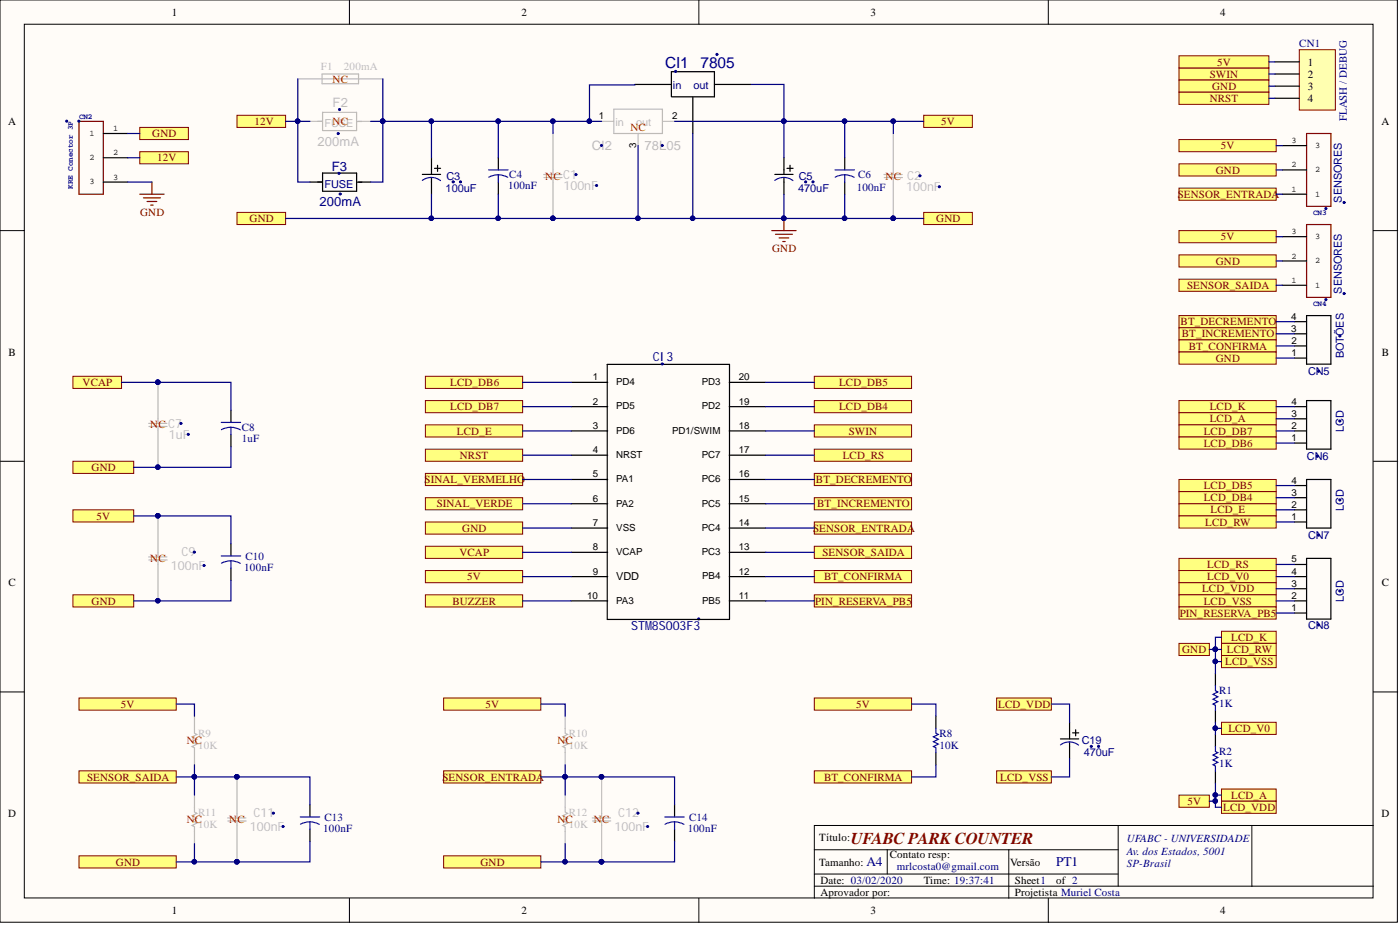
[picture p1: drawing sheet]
<svg xmlns="http://www.w3.org/2000/svg" width="292mm" height="193mm" viewBox="0 0 292 193" stroke-linecap="round" stroke-linejoin="round" font-family="sans-serif">
<defs><g id="words">
<text font-size="3.5" fill="#800000" x="177.5" y="176">UFABC PARK COUNTER</text>
<g font-size="3.2" fill="#000080">
<text x="138.8" y="14.3">CI1</text>
<text x="146.2" y="14.3">7805</text>
</g>
<g font-size="2.8" fill="#000080">
<text x="180.8" y="180.7">A4</text>
<text x="220.4" y="180.7">PT1</text>
</g>
<g font-size="2.7" fill="#bfbebc">
<text x="69.4" y="22.3">F2</text>
<text x="66.3" y="30.4">200mA</text>
<text x="123.5" y="31.3">CI2</text>
<text x="134.5" y="31.3">78L05</text>
</g>
<g font-size="2.7" fill="#000080">
<text x="69.2" y="35.6">F3</text>
<text x="66.7" y="43">200mA</text>
</g>
<g font-size="2.6" fill="#bfbebc">
<text x="117.5" y="37.3">C1</text>
<text x="117.6" y="39.6">100nF</text>
<text x="189.1" y="39.8">100nF</text>
<text x="189.3" y="37.6">C2</text>
<text x="35.1" y="89.2">C7</text>
<text x="35.2" y="91.5">1uF</text>
<text x="35.7" y="118.9">100nF</text>
<text x="37.9" y="116.1">C9</text>
<text x="52.2" y="173.3">100nF</text>
<text x="52.9" y="170.5">C11</text>
<text x="128.2" y="173.3">100nF</text>
<text x="129" y="170.5">C12</text>
</g>
<g font-size="2.6" fill="#000080">
<text x="136.2" y="75.3">CI3</text>
<text x="131.7" y="131.5">STM8S003F3</text>
</g>
<g font-size="2.3">
<text x="35.8" y="3.3">1</text>
<text x="108.8" y="3.3">2</text>
<text x="181.7" y="3.3">3</text>
<text x="254.6" y="3.3">4</text>
<text x="272.9" y="13.7">1</text>
<text x="272.9" y="16.2">2</text>
<text x="272.9" y="18.7">3</text>
<text x="272.9" y="21.3">4</text>
<text x="1.7" y="26.1">A</text>
<text x="288.2" y="26.1">A</text>
<text x="1.8" y="74.2">B</text>
<text x="288.3" y="74.2">B</text>
<text x="1.8" y="122.3">C</text>
<text x="128.6" y="121">VDD</text>
<text x="288.3" y="122.3">C</text>
<text x="1.7" y="170.4">D</text>
<text x="288.2" y="170.4">D</text>
<text x="170.9" y="175.5">Título:</text>
<text x="185.6" y="179">Contato resp:</text>
<text x="170.9" y="180.6">Tamanho:</text>
<text x="171.2" y="184.4">Date: 03/02/2020</text>
<text x="192.7" y="184.4">Time: 19:37:41</text>
<text x="210.7" y="180.6">Versão</text>
<text x="211.7" y="184.4">Sheet1</text>
<text x="220.4" y="184.4">of 2</text>
<text x="35.8" y="190.7">1</text>
<text x="108.8" y="190.7">2</text>
<text x="171.2" y="186.9">Aprovador por:</text>
<text x="181.7" y="190.7">3</text>
<text x="211.7" y="186.9">Projetista Muriel Costa</text>
<text x="254.6" y="190.7">4</text>
</g>
<g font-size="2.3" fill="#000080">
<text x="271.1" y="9.9">CN1</text>
<text x="140.4" y="18.6">in</text>
<text x="144.7" y="18.5">out</text>
<text x="281" y="25.3" transform="rotate(-90 281 25.3)">FLASH / DEBUG</text>
<text x="67.7" y="39.2">FUSE</text>
<text x="93" y="40">100uF</text>
<text x="93.2" y="37.5">C3</text>
<text x="106" y="39.5">100nF</text>
<text x="106.3" y="37.2">C4</text>
<text x="166.5" y="40">470uF</text>
<text x="166.7" y="37.5">C5</text>
<text x="178.8" y="39.8">100nF</text>
<text x="179" y="37.2">C6</text>
<text x="280" y="42.3" transform="rotate(-90 280 42.3)">SENSORES</text>
<text x="280" y="61.3" transform="rotate(-90 280 61.3)">SENSORES</text>
<text x="280.4" y="74.8" transform="rotate(-90 280.4 74.8)">BOTÕES</text>
<text x="272.9" y="78.2">CN5</text>
<text x="50.5" y="89.9">C8</text>
<text x="50.5" y="92.2">1uF</text>
<text x="272.7" y="96">CN6</text>
<text x="280.4" y="90.1" transform="rotate(-90 280.4 90.1)">LCD</text>
<text x="280.4" y="106.5" transform="rotate(-90 280.4 106.5)">LCD</text>
<text x="272.9" y="112.4">CN7</text>
<text x="51" y="119">100nF</text>
<text x="51.2" y="116.7">C10</text>
<text x="280.4" y="125.5" transform="rotate(-90 280.4 125.5)">LCD</text>
<text x="272.9" y="131.2">CN8</text>
<text x="254.3" y="147.4">1K</text>
<text x="254.3" y="144.9">R1</text>
<text x="196" y="153.7">R8</text>
<text x="225.7" y="155.2">C19</text>
<text x="196" y="156.3">10K</text>
<text x="226.1" y="157.8">470uF</text>
<text x="254.3" y="160.1">1K</text>
<text x="254.3" y="157.5">R2</text>
<text x="67.5" y="173.5">100nF</text>
<text x="67.7" y="171.2">C13</text>
<text x="143.5" y="173.5">100nF</text>
<text x="143.8" y="171.2">C14</text>
<text x="235.1" y="175.8">UFABC - UNIVERSIDADE</text>
<text x="235.1" y="178.3">Av. dos Estados, 5001</text>
<text x="187.1" y="181.6">mrlcosta0@gmail.com</text>
<text x="235.1" y="180.8">SP-Brasil</text>
</g>
<g font-size="2.3" fill="#bfbebc">
<text x="66.9" y="14.7">F1</text>
<text x="71.8" y="14.7">200mA</text>
<text x="67.7" y="26.5">FUSE</text>
<text x="128.4" y="26.3">in</text>
<text x="132.7" y="26.2">out</text>
<text x="41.3" y="153.7">R9</text>
<text x="118.7" y="153.7">R10</text>
<text x="41.3" y="156.3">10K</text>
<text x="118.7" y="156.3">10K</text>
<text x="41.3" y="172.7">10K</text>
<text x="41.3" y="170.2">R11</text>
<text x="118.7" y="172.7">10K</text>
<text x="118.7" y="170.2">R12</text>
</g>
<g font-size="2.3" fill="#f00">
<text x="69.4" y="17.2">NC</text>
<text x="69.4" y="26.1">NC</text>
<text x="131.5" y="27.4">NC</text>
<text x="113.8" y="37.5">NC</text>
<text x="184.8" y="37.5">NC</text>
<text x="31.4" y="89.4">NC</text>
<text x="31.4" y="117.2">NC</text>
<text x="39" y="155.2">NC</text>
<text x="116.3" y="155.2">NC</text>
<text x="39" y="171.7">NC</text>
<text x="47.8" y="171.7">NC</text>
<text x="116.3" y="171.7">NC</text>
<text x="123.9" y="171.7">NC</text>
</g>
<g font-size="2.3" fill="#800000">
<text x="252.4" y="16.2">SWIN</text>
<text x="253.9" y="13.7">5V</text>
<text x="252.4" y="21.3">NRST</text>
<text x="252.9" y="18.7">GND</text>
<text x="31.8" y="28.6">GND</text>
<text x="53.1" y="26.1">12V</text>
<text x="196.4" y="26.1">5V</text>
<text x="32.8" y="33.7">12V</text>
<text x="254.7" y="31.1">5V</text>
<text x="245.7" y="41.3">SENSOR_ENTRADA</text>
<text x="253.7" y="36.2">GND</text>
<text x="29.2" y="45.1">GND</text>
<text x="52.1" y="46.3">GND</text>
<text x="195.3" y="46.3">GND</text>
<text x="161.1" y="52.7">GND</text>
<text x="254.7" y="50.1">5V</text>
<text x="253.7" y="55.2">GND</text>
<text x="247.7" y="60.3">SENSOR_SAIDA</text>
<text x="246.3" y="67.9">BT_DECREMENTO</text>
<text x="246.6" y="70.4">BT_INCREMENTO</text>
<text x="248" y="72.9">BT_CONFIRMA</text>
<text x="253.7" y="75.5">GND</text>
<text x="17.2" y="80.5">VCAP</text>
<text x="93.9" y="80.5">LCD_DB6</text>
<text x="175.1" y="80.5">LCD_DB5</text>
<text x="93.9" y="85.6">LCD_DB7</text>
<text x="175.1" y="85.6">LCD_DB4</text>
<text x="252.4" y="85.6">LCD_K</text>
<text x="252.4" y="88.1">LCD_A</text>
<text x="95.3" y="90.7">LCD_E</text>
<text x="95.9" y="95.7">NRST</text>
<text x="175.8" y="95.7">LCD_RS</text>
<text x="177.1" y="90.7">SWIN</text>
<text x="251.1" y="90.7">LCD_DB7</text>
<text x="251.1" y="93.2">LCD_DB6</text>
<text x="19.1" y="98.3">GND</text>
<text x="88.6" y="100.8">SINAL_VERMELHO</text>
<text x="170.2" y="100.8">BT_DECREMENTO</text>
<text x="91.1" y="105.9">SINAL_VERDE</text>
<text x="170.5" y="105.9">BT_INCREMENTO</text>
<text x="251.1" y="102.1">LCD_DB5</text>
<text x="251.1" y="104.6">LCD_DB4</text>
<text x="252.6" y="107.1">LCD_E</text>
<text x="20.1" y="108.4">5V</text>
<text x="96.4" y="110.9">GND</text>
<text x="169.7" y="110.9">SENSOR_ENTRADA</text>
<text x="251.5" y="109.7">LCD_RW</text>
<text x="95.9" y="116">VCAP</text>
<text x="171.6" y="116">SENSOR_SAIDA</text>
<text x="251.9" y="118.5">LCD_RS</text>
<text x="97.5" y="121">5V</text>
<text x="171.9" y="121">BT_CONFIRMA</text>
<text x="250.8" y="123.6">LCD_VDD</text>
<text x="251.9" y="121">LCD_V0</text>
<text x="19.1" y="126.1">GND</text>
<text x="94.4" y="126.1">BUZZER</text>
<text x="170.1" y="126.1">PIN_RESERVA_PB5</text>
<text x="246.2" y="128.6">PIN_RESERVA_PB5</text>
<text x="251.1" y="126.1">LCD_VSS</text>
<text x="246.7" y="136.2">GND</text>
<text x="256" y="136.2">LCD_RW</text>
<text x="256.9" y="133.7">LCD_K</text>
<text x="255.6" y="138.8">LCD_VSS</text>
<text x="25.2" y="147.6">5V</text>
<text x="101.3" y="147.6">5V</text>
<text x="178.6" y="147.6">5V</text>
<text x="208.3" y="147.6">LCD_VDD</text>
<text x="256.3" y="152.7">LCD_V0</text>
<text x="18.2" y="162.8">SENSOR_SAIDA</text>
<text x="92.3" y="162.8">SENSOR_ENTRADA</text>
<text x="171.9" y="162.8">BT_CONFIRMA</text>
<text x="208.7" y="162.8">LCD_VSS</text>
<text x="247.8" y="167.9">5V</text>
<text x="256.9" y="166.6">LCD_A</text>
<text x="255.2" y="169.2">LCD_VDD</text>
<text x="24.2" y="180.6">GND</text>
<text x="100.3" y="180.6">GND</text>
</g>
<g font-size="2">
<text x="124.9" y="24.9">1</text>
<text x="140.2" y="24.9">2</text>
<text x="132.7" y="31" transform="rotate(-90 132.7 31)">3</text>
<text x="269.4" y="69.2">3</text>
<text x="269.4" y="66.7">4</text>
<text x="269.5" y="71.7">2</text>
<text x="269.5" y="74.3">1</text>
<text x="123.7" y="79.3">1</text>
<text x="128.6" y="80.4">PD4</text>
<text x="146.4" y="80.4">PD3</text>
<text x="154.2" y="79.3">20</text>
<text x="123.7" y="89.5">3</text>
<text x="123.7" y="84.4">2</text>
<text x="128.6" y="85.4">PD5</text>
<text x="146.4" y="85.4">PD2</text>
<text x="154.2" y="89.5">18</text>
<text x="154.2" y="84.4">19</text>
<text x="269.5" y="89.5">2</text>
<text x="269.5" y="86.9">3</text>
<text x="269.5" y="84.4">4</text>
<text x="123.7" y="94.5">4</text>
<text x="128.6" y="90.5">PD6</text>
<text x="128.6" y="95.6">NRST</text>
<text x="140.2" y="90.5">PD1/SWIM</text>
<text x="146.4" y="95.6">PC7</text>
<text x="154.2" y="94.5">17</text>
<text x="269.5" y="92">1</text>
<text x="123.7" y="99.6">5</text>
<text x="128.6" y="100.6">PA1</text>
<text x="146.4" y="100.6">PC6</text>
<text x="154.2" y="99.6">16</text>
<text x="269.5" y="100.9">4</text>
<text x="123.7" y="104.7">6</text>
<text x="128.6" y="105.7">PA2</text>
<text x="146.4" y="105.7">PC5</text>
<text x="154.2" y="104.7">15</text>
<text x="269.5" y="105.9">2</text>
<text x="269.5" y="103.4">3</text>
<text x="123.7" y="109.7">7</text>
<text x="128.6" y="110.7">VSS</text>
<text x="146.4" y="110.7">PC4</text>
<text x="154.2" y="109.7">14</text>
<text x="269.5" y="108.5">1</text>
<text x="123.7" y="119.9">9</text>
<text x="123.7" y="114.8">8</text>
<text x="128.6" y="115.8">VCAP</text>
<text x="146.4" y="115.8">PC3</text>
<text x="154.2" y="119.9">12</text>
<text x="154.2" y="114.8">13</text>
<text x="269.5" y="117.3">5</text>
<text x="269.5" y="119.9">4</text>
<text x="122.5" y="124.9">10</text>
<text x="128.6" y="125.9">PA3</text>
<text x="146.5" y="120.9">PB4</text>
<text x="146.5" y="125.9">PB5</text>
<text x="154.2" y="124.9">11</text>
<text x="269.5" y="124.9">2</text>
<text x="269.5" y="122.4">3</text>
<text x="269.5" y="127.5">1</text>
</g>
<g font-size="1.8">
<text x="18.7" y="28.4">1</text>
<text x="23.6" y="27.3">1</text>
<text x="269.5" y="29.9">3</text>
<text x="18.7" y="33.4">2</text>
<text x="23.6" y="32.4">2</text>
<text x="269.5" y="34.9">2</text>
<text x="274.4" y="36">2</text>
<text x="274.4" y="30.9">3</text>
<text x="18.7" y="38.5">3</text>
<text x="23.6" y="37.5">3</text>
<text x="269.5" y="40">1</text>
<text x="274.4" y="41">1</text>
<text x="269.5" y="53.9">2</text>
<text x="269.5" y="48.9">3</text>
<text x="274.4" y="49.9">3</text>
<text x="269.5" y="59">1</text>
<text x="274.4" y="54.9">2</text>
<text x="274.4" y="60">1</text>
</g>
<g font-size="1.6" fill="#000080">
<text x="16.5" y="24.8">CN2</text>
<text x="15.2" y="39.3" transform="rotate(-90 15.2 39.3)">KRE Conector 3P</text>
<text x="274" y="44.8">CN3</text>
<text x="274" y="63.8">CN4</text>
</g>
</g></defs>
<g fill="#fffcf8" stroke="#000" stroke-width=".21">
<path d="M0 0h291.6v192.4h-291.6z"/>
<path d="M5.1 5.1h281.4v182.2h-281.4z"/>
</g>
<g fill="none" stroke="#000" stroke-width=".21">
<path d="M72.9 0v5.1M145.8 0v5.1M218.7 0v5.1M0 48.1h5.1M286.6 48.1h5M0 96.2h5.1M286.6 96.2h5M0 144.3h5.1M286.6 144.3h5M169.9 177.3h63.4M185.1 177.3v5M210.5 177.3v10.1"/>
<path d="M233.3 172.2v12.7M261.2 172.2h-91.3v15.2M286.6 172.2h-25.4v12.7M72.9 187.4v5.1M145.8 187.4v5.1M169.9 184.9h116.7M169.9 182.3h63.4M218.7 187.4v5.1"/>
</g>
<g fill="#000080" stroke="#000080" stroke-width=".21">
<circle cx="145.8" cy="129.1" r=".22"/>
<circle cx="138.2" cy="75.9" r=".22"/>
<circle cx="169.6" cy="37.9" r=".22"/>
<circle cx="168.1" cy="37.9" r=".22"/>
</g>
<g fill="none" stroke="#000" stroke-width=".25">
<path d="M161.7 36.4h3.8M163.6 32.9v3.5M163.6 37v3.5M164.2 35.1h1.3M164.8 34.5v1.3M119.2 79.8h7.6M152.2 79.8h7.6M119.2 89.9h7.6M119.2 95h7.6M119.2 84.8h7.6M152.2 89.9h7.6M152.2 95h7.6"/>
<path d="M152.2 84.8h7.6M119.2 105.1h7.6M119.2 110.2h7.6M119.2 100h7.6M119.2 115.2h7.6M152.2 105.1h7.6M152.2 110.2h7.6M152.2 100h7.6M152.2 115.2h7.6M119.2 120.3h7.6M119.2 125.4h7.6M126.7 129.2v-53.2h25.5v53.2"/>
<path d="M126.7 129.2h25.5M152.2 120.3h7.6M152.2 125.4h7.6"/>
</g>
<path d="M161.7 37.6a3.1 3.1 0 0 1 3.7 .1" fill="none" stroke="#00f" stroke-width=".25"/>
<g fill="#ffff80" stroke="#800000" stroke-width=".21">
<path d="M169.9 78.5h20.3v2.5h-20.3z" fill-rule="evenodd"/>
<path d="M169.9 83.6h20.3v2.5h-20.3z" fill-rule="evenodd"/>
<path d="M169.9 88.6h20.3v2.6h-20.3z" fill-rule="evenodd"/>
<path d="M169.9 93.7h20.3v2.5h-20.3z" fill-rule="evenodd"/>
<path d="M169.9 98.8h20.3v2.5h-20.3z" fill-rule="evenodd"/>
<path d="M169.9 108.9h20.3v2.5h-20.3z" fill-rule="evenodd"/>
<path d="M169.9 114h20.3v2.5h-20.3z" fill-rule="evenodd"/>
<path d="M88.8 119h20.2v2.6h-20.2z" fill-rule="evenodd"/>
<path d="M88.8 114h20.2v2.5h-20.2z" fill-rule="evenodd"/>
<path d="M88.8 108.9h20.2v2.5h-20.2z" fill-rule="evenodd"/>
<path d="M192.7 24.1h10.2v2.5h-10.2z" fill-rule="evenodd"/>
</g>
<path d="M271.1 10.4h7.5v12.6h-7.5z" fill="#ffffb0" stroke="#800000" stroke-width=".21"/>
<path d="M266 12.9h5.1M266 15.4h5.1M266 18h5.1M266 20.5h5.1" fill="none" stroke="#000" stroke-width=".25"/>
<g fill="#ffff80" stroke="#800000" stroke-width=".21">
<path d="M246 14.2h18.7v2.5h-18.7z" fill-rule="evenodd"/>
<path d="M246 11.6h18.7v2.6h-18.7z" fill-rule="evenodd"/>
<path d="M246 16.7h18.7v2.5h-18.7z" fill-rule="evenodd"/>
<path d="M88.8 93.7h20.2v2.5h-20.2z" fill-rule="evenodd"/>
<path d="M246 19.2h18.7v2.6h-18.7z" fill-rule="evenodd"/>
<path d="M15.2 96.2h12.7v2.6h-12.7z" fill-rule="evenodd"/>
<path d="M15.2 78.5h10.2v2.5h-10.2z" fill-rule="evenodd"/>
<path d="M169.9 119h20.3v2.6h-20.3z" fill-rule="evenodd"/>
</g>
<path d="M16.5 25.3h5.1v15.2h-5.1zM31.7 38v2.5M29.2 40.5h5M29.9 41.3h3.6M30.7 42h2M31.4 42.8h.6" fill="none" stroke="#800000" stroke-width=".25"/>
<path d="M21.6 27.8h5M21.6 32.9h5M21.6 38h5" fill="none" stroke="#000" stroke-width=".25"/>
<g fill="#000080" stroke="#000080" stroke-width=".21">
<circle cx="16.4" cy="25.3" r=".22"/>
<circle cx="13.9" cy="25.3" r=".22"/>
</g>
<g fill="#ffff80" stroke="#800000" stroke-width=".21">
<path d="M29.2 31.6h10.1v2.6h-10.1z" fill-rule="evenodd"/>
<path d="M29.2 26.6h10.1v2.5h-10.1z" fill-rule="evenodd"/>
</g>
<path d="M62.1 16.5h17.8M67.2 15.4h7.6v2.1h-7.6z" fill="none" stroke="#bfbebc" stroke-width=".25"/>
<g fill="#ffff80" stroke="#800000" stroke-width=".21">
<path d="M49.4 24.1h10.2v2.5h-10.2z" fill-rule="evenodd"/>
<path d="M49.4 44.3h10.2v2.5h-10.2z" fill-rule="evenodd"/>
</g>
<path d="M64.7 25.3h2.5M67.3 23.4h7.1v3.8h-7.1zM74.5 25.3h1M74.8 25.3h2.5M125.5 25.3h2.6M128.1 22.8h10.1v5h-10.1zM133.1 27.8v2.6M138.2 25.3h2.5" fill="none" stroke="#bfbebc" stroke-width=".25"/>
<g fill="#000080" stroke="#000080" stroke-width=".21">
<circle cx="70.6" cy="27.9" r=".22"/>
<circle cx="70.8" cy="22.8" r=".22"/>
<circle cx="125.5" cy="30.3" r=".22"/>
<circle cx="138.2" cy="30.3" r=".22"/>
<circle cx="163.5" cy="45.5" r=".47"/>
</g>
<path d="M161 48.1h5.1M161.8 48.9h3.5M162.6 49.6h2M163.3 50.4h.5M163.6 45.6v2.5" fill="none" stroke="#800000" stroke-width=".25"/>
<g fill="#ffff80" stroke="#800000" stroke-width=".21">
<path d="M192.7 44.3h10.2v2.5h-10.2z" fill-rule="evenodd"/>
<path d="M88.8 83.6h20.2v2.5h-20.2z" fill-rule="evenodd"/>
<path d="M88.8 88.6h20.2v2.6h-20.2z" fill-rule="evenodd"/>
</g>
<path d="M132.4 17.6h7.7M149.1 17.6h7.6M140.1 20.2v-5.2h9v5.2h-8.9M144.5 20.3v7.5M48.2 85.6v2.5M48.2 90.7v2.5M48.2 113.5v2.5M48.2 118.5v2.5" fill="none" stroke="#000" stroke-width=".25"/>
<g fill="#000080" stroke="#000080" stroke-width=".21">
<circle cx="141" cy="14.9" r=".22"/>
<circle cx="149.6" cy="11.3" r=".22"/>
<circle cx="32.9" cy="79.7" r=".47"/>
<circle cx="39.3" cy="90.6" r=".22"/>
<circle cx="37.7" cy="88.3" r=".22"/>
</g>
<path d="M33 79.8v8.5M31 88.3h3.8M31.1 89h3.8M33 89v8.5" fill="none" stroke="#bfbebc" stroke-width=".25"/>
<path d="M46.2 88.1h4M48.2 89.1l.8 .1 1.1 .5M48.2 89.1l-.8 .1-1.2 .4M48.2 89.1v1.6M46.2 116h4M48.2 117l1.2 .2 .7 .3M48.2 117l-.8 .1-1.2 .4M48.2 117v1.5" fill="none" stroke="#00f" stroke-width=".25"/>
<g fill="#ffff80" stroke="#800000" stroke-width=".21">
<path d="M15.2 106.4h12.7v2.5h-12.7z" fill-rule="evenodd"/>
<path d="M15.2 124.1h12.7v2.5h-12.7z" fill-rule="evenodd"/>
</g>
<path d="M31 116.2h3.8M31.1 116.8h3.8M33 107.6v8.6M33 116.8v8.6" fill="none" stroke="#bfbebc" stroke-width=".25"/>
<g fill="#000080" stroke="#000080" stroke-width=".21">
<circle cx="32.9" cy="107.6" r=".47"/>
<circle cx="42.6" cy="118" r=".22"/>
<circle cx="40.5" cy="115.2" r=".22"/>
<circle cx="71" cy="40.5" r=".22"/>
<circle cx="70.7" cy="36.2" r=".22"/>
</g>
<path d="M64.7 38h2.5M67.3 36.1h7.1v3.8h-7.1zM74.5 38h1M74.8 38h2.5" fill="none" stroke="#000" stroke-width=".25"/>
<g fill="#ffff80" stroke="#800000" stroke-width=".21">
<path d="M88.8 124.1h20.2v2.5h-20.2z" fill-rule="evenodd"/>
<path d="M169.9 103.8h20.3v2.6h-20.3z" fill-rule="evenodd"/>
<path d="M88.8 78.5h20.2v2.5h-20.2z" fill-rule="evenodd"/>
</g>
<path d="M88.1 36.4h3.8M90 32.9v3.5M90 37v3.5M90.7 35.1h1.2M91.3 34.5v1.3" fill="none" stroke="#000" stroke-width=".25"/>
<path d="M88.1 37.6a3.1 3.1 0 0 1 3.8 .1" fill="none" stroke="#00f" stroke-width=".25"/>
<g fill="#000080" stroke="#000080" stroke-width=".21">
<circle cx="96.1" cy="37.9" r=".22"/>
<circle cx="94.6" cy="37.9" r=".22"/>
<circle cx="115.3" cy="45.5" r=".47"/>
<circle cx="124.5" cy="38.7" r=".22"/>
<circle cx="120.2" cy="36.4" r=".22"/>
<circle cx="186.3" cy="45.5" r=".47"/>
<circle cx="196" cy="39" r=".22"/>
<circle cx="191.9" cy="36.7" r=".22"/>
</g>
<path d="M113.4 36.4h3.8M113.5 37h3.8M115.4 27.8v8.6M115.4 37v8.6M184.4 36.4h3.8M184.5 37h3.8M186.4 27.8v8.6M186.4 37v8.6" fill="none" stroke="#bfbebc" stroke-width=".25"/>
<g fill="#ffff80" stroke="#800000" stroke-width=".21">
<path d="M246 65.8h20.3v2.6h-20.3z" fill-rule="evenodd"/>
<path d="M246 68.4h20.3v2.5h-20.3z" fill-rule="evenodd"/>
<path d="M246 70.9h20.3v2.5h-20.3z" fill-rule="evenodd"/>
<path d="M246 73.4h20.3v2.6h-20.3z" fill-rule="evenodd"/>
</g>
<path d="M270.1 72.2h2.5M270.1 69.6h2.5M270.1 74.7h2.5M270.1 67.1h2.5M272.6 65.8h5.1v10.2h-5.1z" fill="none" stroke="#000" stroke-width=".25"/>
<g fill="#000080" stroke="#000080" stroke-width=".21">
<circle cx="279.5" cy="70.1" r=".22"/>
<circle cx="275.1" cy="77.4" r=".22"/>
</g>
<g fill="#ffff80" stroke="#800000" stroke-width=".21">
<path d="M246 83.6h20.3v2.5h-20.3z" fill-rule="evenodd"/>
<path d="M246 86.1h20.3v2.5h-20.3z" fill-rule="evenodd"/>
<path d="M246 88.6h20.3v2.6h-20.3z" fill-rule="evenodd"/>
<path d="M246 91.2h20.3v2.5h-20.3z" fill-rule="evenodd"/>
<path d="M246 100h20.3v2.6h-20.3z" fill-rule="evenodd"/>
<path d="M246 102.6h20.3v2.5h-20.3z" fill-rule="evenodd"/>
<path d="M246 105.1h20.3v2.5h-20.3z" fill-rule="evenodd"/>
<path d="M246 107.6h20.3v2.6h-20.3z" fill-rule="evenodd"/>
<path d="M246 116.5h20.3v2.5h-20.3z" fill-rule="evenodd"/>
<path d="M246 119h20.3v2.6h-20.3z" fill-rule="evenodd"/>
</g>
<path d="M270.1 89.9h2.5M270.1 87.4h2.5M270.1 92.4h2.5M270.1 84.8h2.5M272.6 83.6h5.1v10.1h-5.1zM270.1 106.4h2.5M270.1 103.8h2.5M270.1 108.9h2.5M270.1 101.3h2.5M272.6 100h5.1v10.2h-5.1z" fill="none" stroke="#000" stroke-width=".25"/>
<g fill="#000080" stroke="#000080" stroke-width=".21">
<circle cx="279.5" cy="87.8" r=".22"/>
<circle cx="274.9" cy="95.2" r=".22"/>
<circle cx="279.5" cy="104.3" r=".22"/>
<circle cx="275.1" cy="111.6" r=".22"/>
</g>
<g fill="#ffff80" stroke="#800000" stroke-width=".21">
<path d="M246 121.6h20.3v2.5h-20.3z" fill-rule="evenodd"/>
<path d="M246 124.1h20.3v2.5h-20.3z" fill-rule="evenodd"/>
</g>
<path d="M270.1 117.8h2.5M272.6 116.5h5.1v12.7h-5.1zM270.1 125.4h2.5M270.1 127.9h2.5M270.1 120.3h2.5M270.1 122.8h2.5" fill="none" stroke="#000" stroke-width=".25"/>
<g fill="#000080" stroke="#000080" stroke-width=".21">
<circle cx="279.5" cy="123.3" r=".22"/>
<circle cx="275.1" cy="130.4" r=".22"/>
</g>
<g fill="#ffff80" stroke="#800000" stroke-width=".21">
<path d="M246 126.6h20.3v2.6h-20.3z" fill-rule="evenodd"/>
<path d="M169.9 124.1h20.3v2.5h-20.3z" fill-rule="evenodd"/>
<path d="M88.8 98.8h20.2v2.5h-20.2z" fill-rule="evenodd"/>
<path d="M88.8 103.8h20.2v2.6h-20.2z" fill-rule="evenodd"/>
<path d="M254.9 131.7h11.4v2.5h-11.4z" fill-rule="evenodd"/>
<path d="M254.9 164.6h11.4v2.5h-11.4z" fill-rule="evenodd"/>
<path d="M254.9 134.2h11.4v2.6h-11.4z" fill-rule="evenodd"/>
<path d="M246 134.2h6.3v2.6h-6.3z" fill-rule="evenodd"/>
<path d="M254.9 136.8h11.4v2.5h-11.4z" fill-rule="evenodd"/>
<path d="M254.9 167.1h11.4v2.6h-11.4z" fill-rule="evenodd"/>
<path d="M246 165.9h6.3v2.5h-6.3z" fill-rule="evenodd"/>
<path d="M254.9 150.7h11.4v2.5h-11.4z" fill-rule="evenodd"/>
</g>
<path d="M104 32.9v2.5M104 38v2.5M176.2 32.9v2.5M176.2 38v2.5M267.5 59.5h5.1M267.5 54.4h5.1M267.5 49.4h5.1M253.6 140.5v2.6M253.6 148.1v2.6M253.6 153.2v2.5M253.6 160.8v2.5" fill="none" stroke="#000" stroke-width=".25"/>
<path d="M101.9 35.4h4.1M104 36.5l.8 .1 1.1 .4M104 36.5h-.9l-1.1 .5M104 36.5v1.5M174.2 35.4h4.1M176.2 36.5l1.3 .2 .7 .3M176.2 36.5l-1.2 .1-.7 .4M176.2 36.5v1.5M253.6 143.1v1l.5 .2-1 .6 1 .5-1 .5 1 .5-1 .5 .5 .2v1M253.6 155.7v1.1l.5 .2-1 .5 1 .5-1 .5 1 .5-1 .5 .5 .3v1" fill="none" stroke="#00f" stroke-width=".25"/>
<path d="M272.6 46.8h5.1v15.2h-5.1z" fill="none" stroke="#800000" stroke-width=".25"/>
<g fill="#000080" stroke="#000080" stroke-width=".21">
<circle cx="276.6" cy="62.5" r=".22"/>
<circle cx="280.4" cy="61.2" r=".22"/>
</g>
<g fill="#ffff80" stroke="#800000" stroke-width=".21">
<path d="M246 58.2h20.3v2.6h-20.3z" fill-rule="evenodd"/>
<path d="M246 53.2h20.3v2.5h-20.3z" fill-rule="evenodd"/>
<path d="M246 48.1h20.3v2.5h-20.3z" fill-rule="evenodd"/>
</g>
<path d="M272.6 27.8h5.1v15.2h-5.1z" fill="none" stroke="#800000" stroke-width=".25"/>
<path d="M267.5 35.4h5.1M267.5 30.4h5.1M267.5 40.5h5.1" fill="none" stroke="#000" stroke-width=".25"/>
<g fill="#000080" stroke="#000080" stroke-width=".21">
<circle cx="276.6" cy="43.5" r=".22"/>
<circle cx="280.4" cy="42.2" r=".22"/>
</g>
<g fill="#ffff80" stroke="#800000" stroke-width=".21">
<path d="M246 34.2h20.3v2.5h-20.3z" fill-rule="evenodd"/>
<path d="M246 29.1h20.3v2.5h-20.3z" fill-rule="evenodd"/>
<path d="M246 39.2h20.3v2.6h-20.3z" fill-rule="evenodd"/>
<path d="M16.5 160.8h20.3v2.5h-20.3z" fill-rule="evenodd"/>
<path d="M16.5 178.5h20.3v2.6h-20.3z" fill-rule="evenodd"/>
</g>
<path d="M64.7 167.9v2.5M64.7 173v2.5M140.7 167.9v2.5M140.7 173v2.5" fill="none" stroke="#000" stroke-width=".25"/>
<path d="M62.6 170.4h4.1M64.7 171.4l1.2 .2 .7 .4M64.7 171.4l-1.3 .2-.7 .3M64.7 171.4v1.6M138.7 170.4h4.1M140.7 171.4l1.3 .2 .7 .4M140.7 171.4l-1.2 .2-.7 .3M140.7 171.4v1.6" fill="none" stroke="#00f" stroke-width=".25"/>
<path d="M47.5 170.6h3.8M47.5 171.3h3.9M49.4 162.1v8.5M49.4 171.3v8.5M123.6 170.6h3.8M123.6 171.3h3.8M125.5 162.1v8.5M125.5 171.3v8.5" fill="none" stroke="#bfbebc" stroke-width=".25"/>
<g fill="#000080" stroke="#000080" stroke-width=".21">
<circle cx="49.4" cy="179.8" r=".47"/>
<circle cx="49.4" cy="162" r=".47"/>
<circle cx="59" cy="172.4" r=".22"/>
<circle cx="57" cy="169.6" r=".22"/>
<circle cx="125.5" cy="179.8" r=".47"/>
<circle cx="125.5" cy="162" r=".47"/>
<circle cx="135.1" cy="172.4" r=".22"/>
<circle cx="133.1" cy="169.6" r=".22"/>
</g>
<g fill="#ffff80" stroke="#800000" stroke-width=".21">
<path d="M92.6 160.8h20.2v2.5h-20.2z" fill-rule="evenodd"/>
<path d="M92.6 178.5h20.2v2.6h-20.2z" fill-rule="evenodd"/>
<path d="M207.9 145.6h11.5v2.5h-11.5z" fill-rule="evenodd"/>
<path d="M207.9 160.8h11.5v2.5h-11.5z" fill-rule="evenodd"/>
</g>
<path d="M195.3 149.4v2.5M195.3 157v2.5M221.3 154.2h3.8M223.2 150.7v3.5M223.2 154.8v3.5M223.8 152.9h1.3M224.4 152.3v1.2" fill="none" stroke="#000" stroke-width=".25"/>
<path d="M195.3 151.9v1.1l.5 .2-1 .5 1 .5-1 .5 1 .5-1 .5 .5 .3v1M221.2 155.4a3.1 3.1 0 0 1 3.8 0" fill="none" stroke="#00f" stroke-width=".25"/>
<g fill="#000080" stroke="#000080" stroke-width=".21">
<circle cx="229.2" cy="155.7" r=".22"/>
<circle cx="227.7" cy="155.7" r=".22"/>
</g>
<g fill="#ffff80" stroke="#800000" stroke-width=".21">
<path d="M169.9 145.6h20.3v2.5h-20.3z" fill-rule="evenodd"/>
<path d="M169.9 160.8h20.3v2.5h-20.3z" fill-rule="evenodd"/>
</g>
<path d="M40.6 149.4v3.6l.5 .2-1 .5 1 .5-1 .5 1 .5-1 .5 .5 .3v3.5M117.9 149.4v3.6l.5 .2-1 .5 1 .5-1 .5 1 .5-1 .5 .5 .3v3.5M40.6 165.9v3.5l.5 .3-1 .5 1 .5-1 .5 1 .5-1 .5 .5 .3v3.5M117.9 165.9v3.5l.5 .3-1 .5 1 .5-1 .5 1 .5-1 .5 .5 .3v3.5" fill="none" stroke="#bfbebc" stroke-width=".25"/>
<g fill="#ffff80" stroke="#800000" stroke-width=".21">
<path d="M16.5 145.6h20.3v2.5h-20.3z" fill-rule="evenodd"/>
<path d="M92.6 145.6h20.2v2.5h-20.2z" fill-rule="evenodd"/>
</g>
<g fill="none" stroke="#000080" stroke-width=".25">
<path d="M62.1 16.5v21.5h2.6M79.9 16.5v8.8h-2.6M132.4 17.6l-9.4 .1v7.6M156.7 17.6h6.9v15.3M264.7 12.9h1.3M264.7 15.4h1.3M264.7 18h1.3M26.6 38h5.1M26.6 32.9h2.6M26.6 27.8h2.6M59.6 25.3h5.1M90 25.3v7.6"/>
<path d="M104 32.9v-7.6h-24.1v12.7h-2.6M104 25.3h21.5M115.4 25.3v2.5M133.1 30.4v15.2M140.7 25.3h52M144.5 27.8v17.8M176.2 25.3v7.6M186.4 25.3v2.5M264.7 20.5h1.3M266.3 35.4h1.2M266.3 30.4h1.2M59.6 45.6h133.1"/>
<path d="M90 40.5v5.1M104 40.5v5.1M163.6 40.5v5.1M176.2 40.5v5.1M266.3 59.5h1.2M266.3 54.4h1.2M266.3 49.4h1.2M266.3 40.5h1.2M25.4 79.8h22.8v5.8M109 79.8h10.2M159.8 79.8h10.1M266.3 67.1h3.8"/>
<path d="M266.3 69.6h3.8M266.3 74.7h3.8M266.3 72.2h3.8M48.2 93.2v4.3h-20.3M109 84.8h10.2M109 89.9h10.2M109 95h10.2M159.8 84.8h10.1M159.8 89.9h10.1M159.8 95h10.1M266.3 84.8h3.8M266.3 89.9h3.8"/>
<path d="M266.3 92.4h3.8M266.3 87.4h3.8M27.9 107.6h20.3v5.9M109 100h10.2M109 105.1h10.2M109 110.2h10.2M109 115.2h10.2M159.8 100h10.1M159.8 105.1h10.1M159.8 110.2h10.1M159.8 115.2h10.1M266.3 101.3h3.8"/>
<path d="M266.3 106.4h3.8M266.3 108.9h3.8M266.3 117.8h3.8M266.3 103.8h3.8M48.2 121v4.4h-20.3M109 120.3h10.2M109 125.4h10.2M159.8 120.3h10.1M159.8 125.4h10.1M252.3 135.5h2.6M253.6 138v2.5M254.9 133h-1.3v5h1.3"/>
<path d="M266.3 120.3h3.8M266.3 125.4h3.8M266.3 127.9h3.8M266.3 122.8h3.8M36.8 146.9h3.8v2.5M40.6 159.5v6.4M112.8 146.9h5.1v2.5M117.9 159.5v6.4M190.2 146.9h5.1v2.5M195.3 159.5v2.6h-5.1M219.4 146.9h3.8v3.8M223.2 158.3v3.8h-3.8"/>
<path d="M253.6 150.7v1.2M254.9 151.9h-1.3v1.3M36.8 162.1h27.9v5.8M40.6 176v3.8M64.7 175.5v4.3h-27.9M112.8 162.1h27.9v5.8M117.9 176v3.8M140.7 175.5v4.3h-27.9M252.3 167.1h1.3v1.3h1.3M253.6 163.3v2.6M254.9 165.9h-1.3v1.2"/>
</g>
<g fill="#000080" stroke="#000080" stroke-width=".21">
<circle cx="62.1" cy="25.3" r=".47"/>
<circle cx="79.8" cy="25.3" r=".47"/>
<circle cx="163.5" cy="25.3" r=".47"/>
<circle cx="163.5" cy="45.5" r=".47"/>
<circle cx="176.2" cy="25.3" r=".47"/>
<circle cx="186.3" cy="25.3" r=".47"/>
<circle cx="32.9" cy="79.7" r=".47"/>
<circle cx="32.9" cy="97.5" r=".47"/>
<circle cx="32.9" cy="107.6" r=".47"/>
<circle cx="32.9" cy="125.3" r=".47"/>
<circle cx="90" cy="25.3" r=".47"/>
<circle cx="90" cy="45.5" r=".47"/>
<circle cx="103.9" cy="45.5" r=".47"/>
<circle cx="103.9" cy="25.3" r=".47"/>
<circle cx="115.3" cy="25.3" r=".47"/>
<circle cx="176.2" cy="45.5" r=".47"/>
<circle cx="115.3" cy="45.5" r=".47"/>
<circle cx="133.1" cy="45.5" r=".47"/>
<circle cx="144.5" cy="45.5" r=".47"/>
<circle cx="186.3" cy="45.5" r=".47"/>
<circle cx="123" cy="25.3" r=".47"/>
<circle cx="253.6" cy="135.4" r=".47"/>
<circle cx="253.6" cy="138" r=".47"/>
<circle cx="253.6" cy="167.1" r=".47"/>
<circle cx="253.6" cy="165.8" r=".47"/>
<circle cx="253.6" cy="151.9" r=".47"/>
<circle cx="49.4" cy="179.8" r=".47"/>
<circle cx="40.5" cy="179.8" r=".47"/>
<circle cx="125.5" cy="179.8" r=".47"/>
<circle cx="117.9" cy="179.8" r=".47"/>
<circle cx="40.5" cy="162" r=".47"/>
<circle cx="49.4" cy="162" r=".47"/>
<circle cx="117.9" cy="162" r=".47"/>
<circle cx="125.5" cy="162" r=".47"/>
</g>
<use href="#words"/>
</svg>
